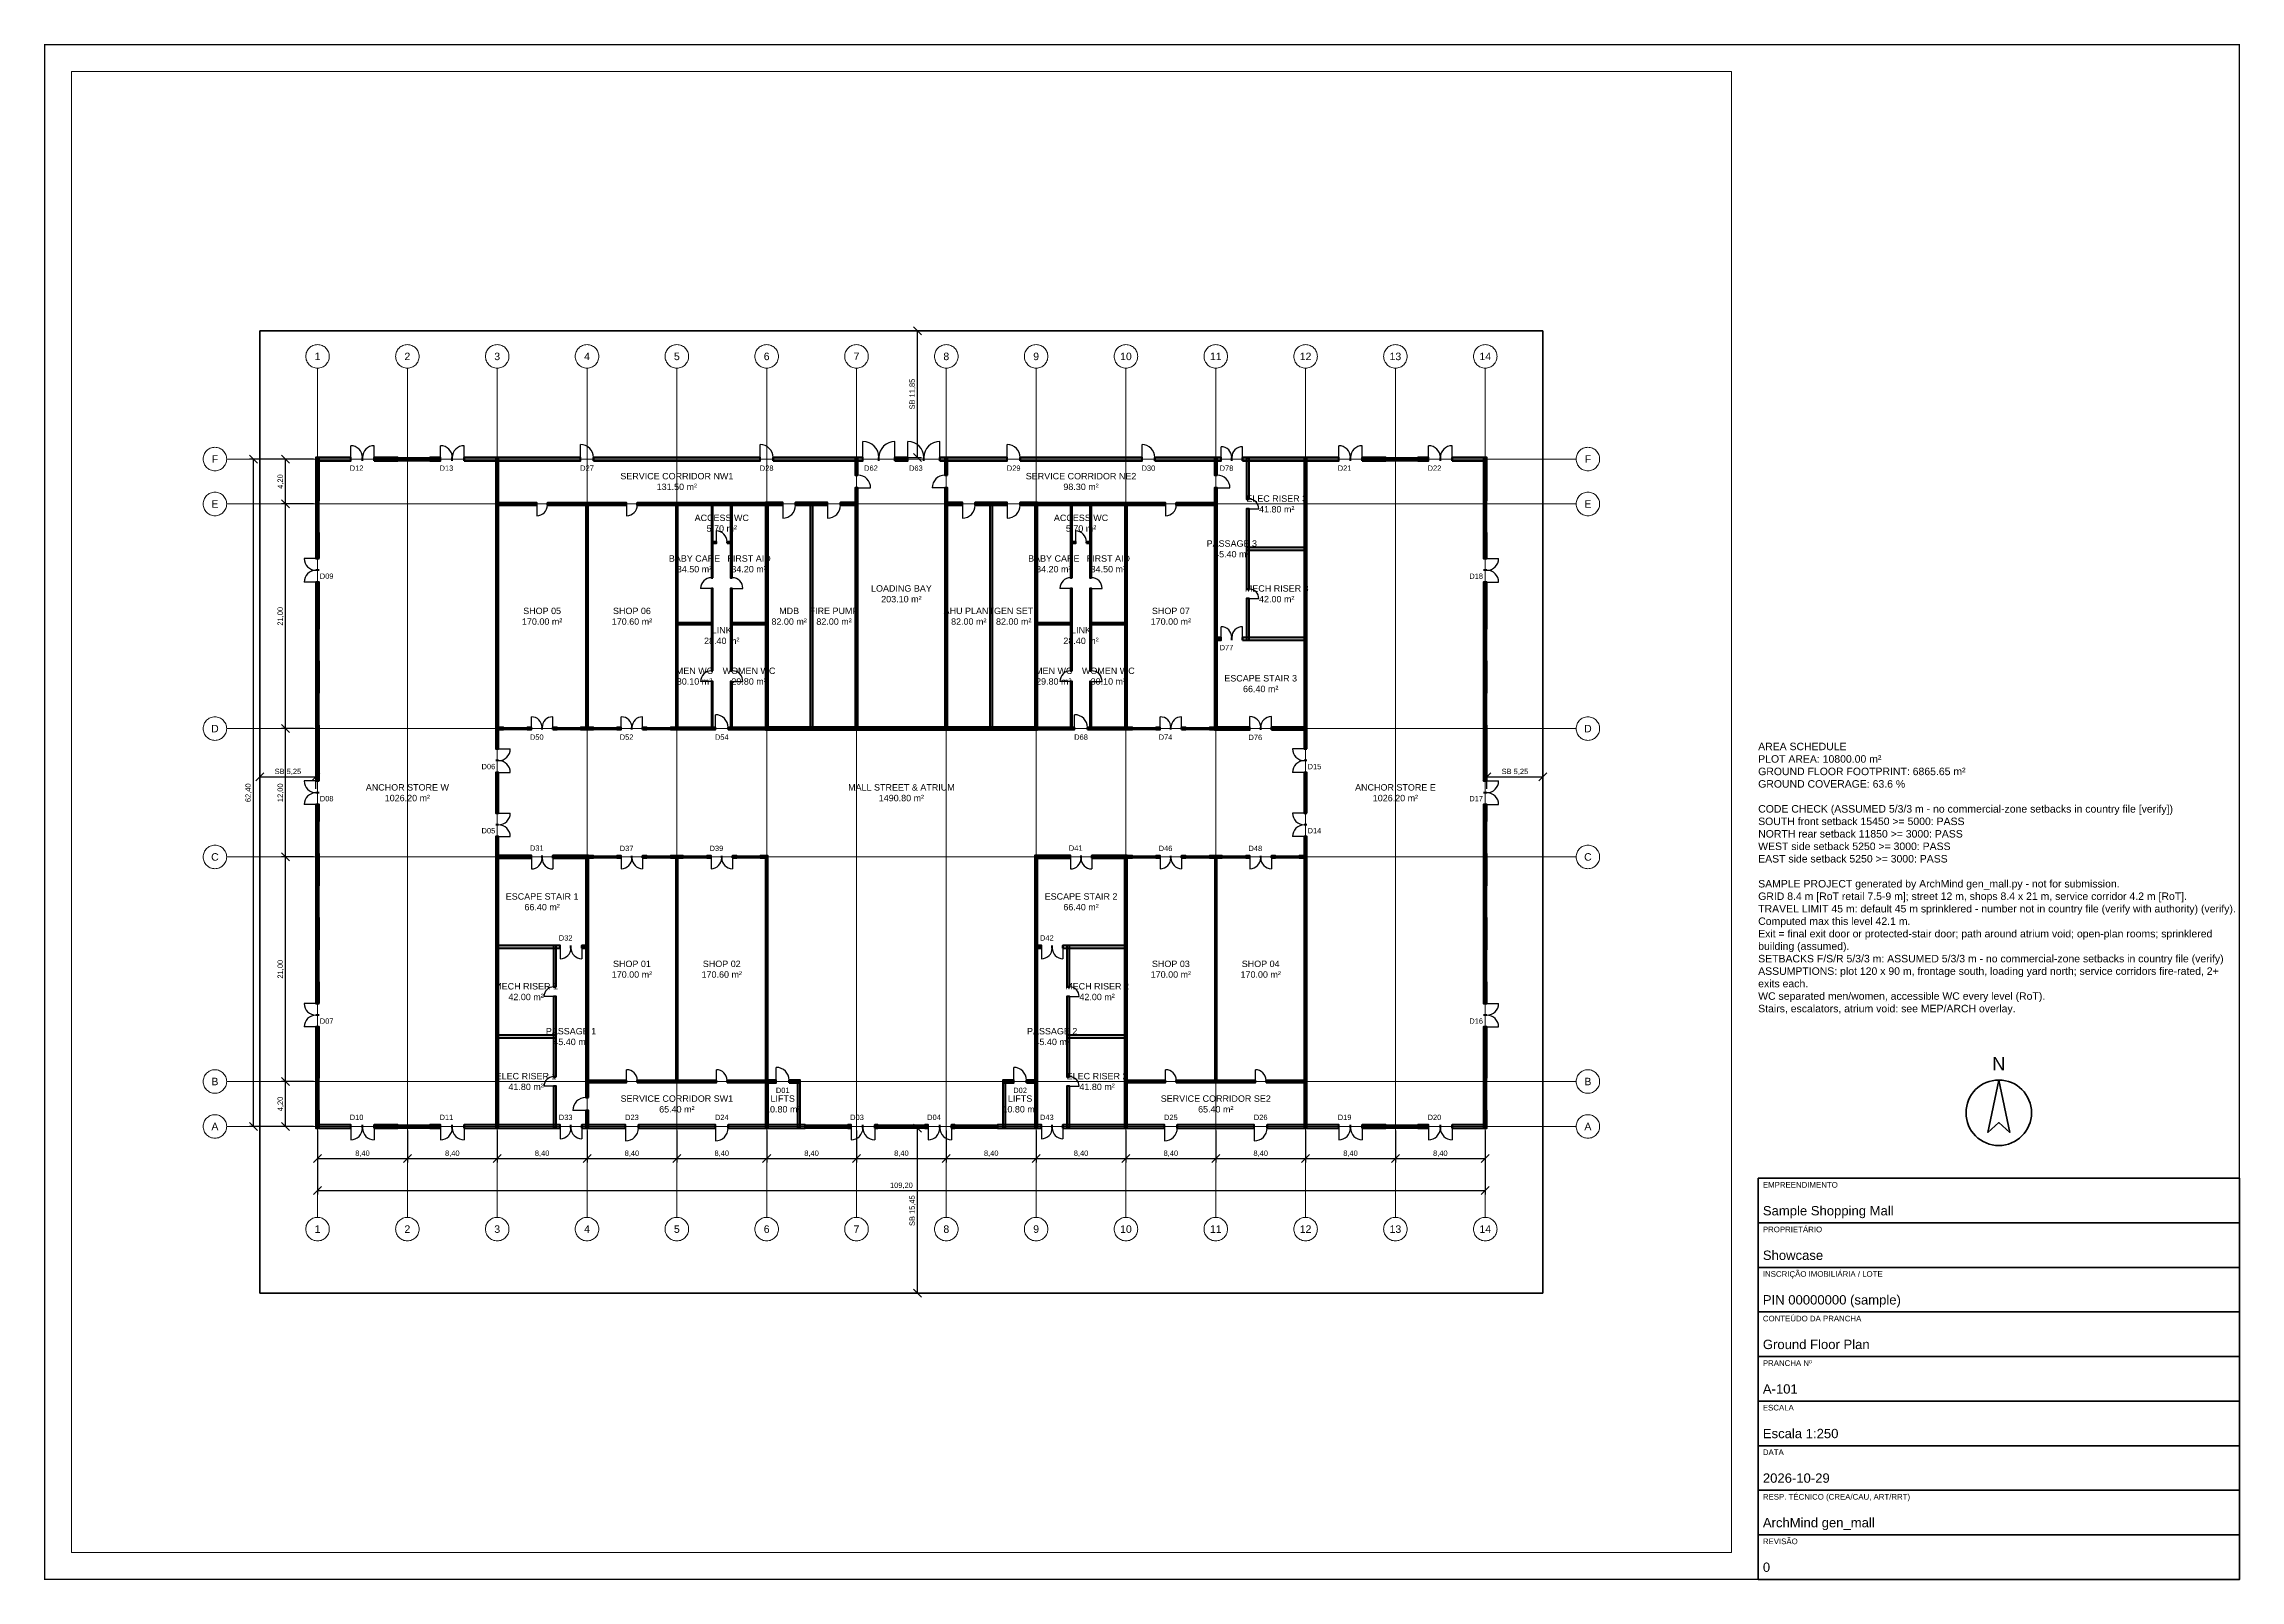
# Paper-space layout 'A1-GF' of a CAD drawing. Header units: millimetres. Extents: x 10 to 831, y 10 to 584.
# The model-space entities are those that its viewports show. They can reach past a viewport. Long polylines and large blocks are cut down to what shows.
import ezdxf
from ezdxf.enums import TextEntityAlignment as Align

# ---------------------------------------------------------------- set-up
doc = ezdxf.new("R2010")
doc.units = ezdxf.units.MM
doc.linetypes.add('CENTER', pattern=[5.08, 3.175, -0.635, 0.635, -0.635])
doc.linetypes.add('PHANTOM', pattern=[6.35, 3.175, -0.635, 0.635, -0.635, 0.635, -0.635])
for name, color, linetype, lineweight in [('AMBIENTE', 2, 'Continuous', 18), ('CARIMBO', 7, 'Continuous', 35), ('COTA', 1, 'Continuous', 18), ('EIXO', 1, 'CENTER', 13), ('ESQUADRIA-TAG', 2, 'Continuous', 18), ('HACHURA', 8, 'Continuous', 9), ('JANELA', 5, 'Continuous', 25), ('LIMITE-LOTE', 1, 'PHANTOM', 35), ('PAREDE', 7, 'Continuous', 50), ('PORTA', 3, 'Continuous', 25), ('TEXTO', 7, 'Continuous', 18), ('VIEWPORT', 6, 'Continuous', 9)]:
    doc.layers.add(name, color=color, linetype=linetype, lineweight=lineweight)
doc.styles.add('BR-ARIAL', font='arial.ttf')
doc.dimstyles.new('BR-100-M', dxfattribs={"dimscale": 250, "dimtxt": 2, "dimasz": 1.5, "dimexe": 1.5, "dimexo": 1.5, "dimgap": 0.8, "dimtad": 1, "dimlfac": 0.001, "dimzin": 0, "dimtxsty": 'BR-ARIAL', "dimtsz": 1.5, "dimcen": 2.5, "dimclrd": 256, "dimclre": 256, "dimclrt": 256, "dimazin": 3, "dimtfac": 1, "dimtmove": 0, "dimatfit": 3})

psp = doc.layouts.new('A1-GF')

# ---------------------------------------------------------------- texts
at = {"layer": 'CARIMBO', "style": 'BR-ARIAL'}
psp.add_text('N', height=4.9, dxfattribs=at).set_placement((741, 202.88), align=Align.MIDDLE_CENTER)
for s, p in [('EMPREENDIMENTO', (652.75, 158.6)), ('PROPRIETÁRIO', (652.75, 141.93)), ('INSCRIÇÃO IMOBILIÁRIA / LOTE', (652.75, 125.27)), ('CONTEÚDO DA PRANCHA', (652.75, 108.6)), ('PRANCHA Nº', (652.75, 91.93)), ('ESCALA', (652.75, 75.27)), ('DATA', (652.75, 58.6)), ('RESP. TÉCNICO (CREA/CAU, ART/RRT)', (652.75, 41.93)), ('REVISÃO', (652.75, 25.27))]:
    psp.add_text(s, height=2.1, dxfattribs=at).set_placement(p, align=Align.TOP_LEFT)
for s, p in [('Sample Shopping Mall', (652.75, 145.08)), ('Showcase', (652.75, 128.42)), ('PIN 00000000 (sample)', (652.75, 111.75)), ('Ground Floor Plan', (652.75, 95.08)), ('A-101', (652.75, 78.42)), ('Escala 1:250', (652.75, 61.75)), ('2026-10-29', (652.75, 45.08)), ('ArchMind gen_mall', (652.75, 28.42)), ('0', (652.75, 11.75))]:
    psp.add_text(s, height=3.5, dxfattribs=at).set_placement(p, align=Align.BOTTOM_LEFT)
at = {"layer": 'TEXTO', "insert": (651, 221.25), "char_height": 2.8, "width": 180, "attachment_point": 7, "style": 'BR-ARIAL'}
psp.add_mtext('AREA SCHEDULE\\PPLOT AREA: 10800.00 m²\\PGROUND FLOOR FOOTPRINT: 6865.65 m²\\PGROUND COVERAGE: 63.6 %\\P\\PCODE CHECK (ASSUMED 5/3/3 m - no commercial-zone setbacks in country file [verify])\\PSOUTH front setback 15450 >= 5000: PASS\\PNORTH rear setback 11850 >= 3000: PASS\\PWEST side setback 5250 >= 3000: PASS\\PEAST side setback 5250 >= 3000: PASS\\P\\PSAMPLE PROJECT generated by ArchMind gen_mall.py - not for submission.\\PGRID 8.4 m [RoT retail 7.5-9 m]; street 12 m, shops 8.4 x 21 m, service corridor 4.2 m [RoT].\\PTRAVEL LIMIT 45 m: default 45 m sprinklered - number not in country file (verify with authority) (verify). Computed max this level 42.1 m.\\PExit = final exit door or protected-stair door; path around atrium void; open-plan rooms; sprinklered building (assumed).\\PSETBACKS F/S/R 5/3/3 m: ASSUMED 5/3/3 m - no commercial-zone setbacks in country file (verify)\\PASSUMPTIONS: plot 120 x 90 m, frontage south, loading yard north; service corridors fire-rated, 2+ exits each.\\PWC separated men/women, accessible WC every level (RoT).\\PStairs, escalators, atrium void: see MEP/ARCH overlay.', dxfattribs=at)

msp = doc.modelspace()

# ---------------------------------------------------------------- texts
at = {"layer": 'AMBIENTE', "char_height": 600, "attachment_point": 5, "style": 'BR-ARIAL'}
for s, insert in [('SERVICE CORRIDOR NW1\\P131.50 m²', (39000, 75900)), ('SERVICE CORRIDOR NE2\\P98.30 m²', (76800, 75900)), ('ELEC RISER 3\\P41.80 m²', (95100, 73800)), ('ACCESS WC\\P5.70 m²', (43200, 72000)), ('ACCESS WC\\P5.70 m²', (76800, 72000)), ('PASSAGE 3\\P45.40 m²', (90900, 69600)), ('BABY CARE\\P34.50 m²', (40650, 68200)), ('FIRST AID\\P34.20 m²', (45750, 68200)), ('BABY CARE\\P34.20 m²', (74250, 68200)), ('FIRST AID\\P34.50 m²', (79350, 68200)), ('LOADING BAY\\P203.10 m²', (60000, 65400)), ('MECH RISER 3\\P42.00 m²', (95100, 65400)), ('SHOP 05\\P170.00 m²', (26400, 63300)), ('SHOP 06\\P170.60 m²', (34800, 63300)), ('MDB\\P82.00 m²', (49500, 63300)), ('FIRE PUMP\\P82.00 m²', (53700, 63300)), ('AHU PLANT\\P82.00 m²', (66300, 63300)), ('GEN SET\\P82.00 m²', (70500, 63300)), ('SHOP 07\\P170.00 m²', (85200, 63300)), ('LINK\\P28.40 m²', (43200, 61500)), ('LINK\\P28.40 m²', (76800, 61500)), ('MEN WC\\P30.10 m²', (40650, 57700)), ('WOMEN WC\\P29.80 m²', (45750, 57700)), ('MEN WC\\P29.80 m²', (74250, 57700)), ('WOMEN WC\\P30.10 m²', (79350, 57700)), ('ESCAPE STAIR 3\\P66.40 m²', (93600, 57000)), ('ANCHOR STORE W\\P1026.20 m²', (13800, 46800)), ('MALL STREET & ATRIUM\\P1490.80 m²', (60000, 46800)), ('ANCHOR STORE E\\P1026.20 m²', (106200, 46800)), ('ESCAPE STAIR 1\\P66.40 m²', (26400, 36600)), ('ESCAPE STAIR 2\\P66.40 m²', (76800, 36600)), ('SHOP 01\\P170.00 m²', (34800, 30300)), ('SHOP 02\\P170.60 m²', (43200, 30300)), ('SHOP 03\\P170.00 m²', (85200, 30300)), ('SHOP 04\\P170.00 m²', (93600, 30300)), ('MECH RISER 1\\P42.00 m²', (24900, 28200)), ('MECH RISER 2\\P42.00 m²', (78300, 28200)), ('PASSAGE 1\\P45.40 m²', (29100, 24000)), ('PASSAGE 2\\P45.40 m²', (74100, 24000)), ('ELEC RISER 1\\P41.80 m²', (24900, 19800)), ('ELEC RISER 2\\P41.80 m²', (78300, 19800)), ('SERVICE CORRIDOR SW1\\P65.40 m²', (39000, 17700)), ('LIFTS\\P10.80 m²', (48900, 17700)), ('LIFTS\\P10.80 m²', (71100, 17700)), ('SERVICE CORRIDOR SE2\\P65.40 m²', (89400, 17700))]:
    msp.add_mtext(s, dxfattribs=dict(at, insert=insert))
at = {"layer": 'EIXO', "style": 'BR-ARIAL'}
for s, p in [('1', (5400, 87600)), ('2', (13800, 87600)), ('3', (22200, 87600)), ('4', (30600, 87600)), ('5', (39000, 87600)), ('6', (47400, 87600)), ('7', (55800, 87600)), ('8', (64200, 87600)), ('9', (72600, 87600)), ('10', (81000, 87600)), ('11', (89400, 87600)), ('12', (97800, 87600)), ('13', (106200, 87600)), ('14', (114600, 87600)), ('F', (-4200, 78000)), ('F', (124200, 78000)), ('E', (-4200, 73800)), ('E', (124200, 73800)), ('D', (-4200, 52800)), ('D', (124200, 52800)), ('C', (-4200, 40800)), ('C', (124200, 40800)), ('B', (-4200, 19800)), ('B', (124200, 19800)), ('A', (-4200, 15600)), ('A', (124200, 15600)), ('1', (5400, 6000)), ('2', (13800, 6000)), ('3', (22200, 6000)), ('4', (30600, 6000)), ('5', (39000, 6000)), ('6', (47400, 6000)), ('7', (55800, 6000)), ('8', (64200, 6000)), ('9', (72600, 6000)), ('10', (81000, 6000)), ('11', (89400, 6000)), ('12', (97800, 6000)), ('13', (106200, 6000)), ('14', (114600, 6000))]:
    msp.add_text(s, height=700, dxfattribs=at).set_placement(p, align=Align.MIDDLE_CENTER)
at = {"layer": 'ESQUADRIA-TAG', "style": 'BR-ARIAL'}
for s, p in [('D12', (9050, 77150)), ('D13', (17450, 77150)), ('D27', (30600, 77150)), ('D28', (47400, 77150)), ('D62', (57150, 77150)), ('D63', (61350, 77150)), ('D29', (70500, 77150)), ('D30', (83100, 77150)), ('D78', (90400, 77150)), ('D21', (101450, 77150)), ('D22', (109850, 77150)), ('D09', (6250, 67050)), ('D18', (113750, 67050)), ('D77', (90400, 60375)), ('D50', (25900, 52000)), ('D52', (34300, 52000)), ('D54', (43200, 52000)), ('D68', (76800, 52000)), ('D74', (84700, 52000)), ('D76', (93100, 51975)), ('D06', (21375, 49250)), ('D15', (98625, 49250)), ('D08', (6250, 46250)), ('D17', (113750, 46250)), ('D05', (21375, 43250)), ('D14', (98625, 43250)), ('D31', (25900, 41625)), ('D37', (34300, 41600)), ('D39', (42700, 41600)), ('D41', (76300, 41625)), ('D46', (84700, 41600)), ('D48', (93100, 41600)), ('D32', (28600, 33225)), ('D42', (73600, 33225)), ('D07', (6250, 25450)), ('D16', (113750, 25450)), ('D01', (48900, 18975)), ('D02', (71100, 18975)), ('D10', (9050, 16450)), ('D11', (17450, 16450)), ('D33', (28600, 16450)), ('D23', (34800, 16450)), ('D24', (43200, 16450)), ('D03', (55850, 16450)), ('D04', (63050, 16450)), ('D43', (73600, 16450)), ('D25', (85200, 16450)), ('D26', (93600, 16450)), ('D19', (101450, 16450)), ('D20', (109850, 16450))]:
    msp.add_text(s, height=500, dxfattribs=at).set_placement(p, align=Align.MIDDLE_CENTER)

# ---------------------------------------------------------------- dimensions: what is measured, and where the dimension line sits
at = {"layer": 'COTA'}
for base, p1, p2 in [((61500, 78150), (60000, 78150), (60000, 90000)), ((61500, 0), (60000, 0), (60000, 15450))]:
    msp.add_linear_dim(base=base, p1=p1, p2=p2, angle=90, text='SB <>', dimstyle='BR-100-M', dxfattribs=at).render()
for base, p1, p2 in [((-600, 15600), (5400, 15600), (5400, 78000)), ((2400, 73800), (5400, 73800), (5400, 78000)), ((2400, 52800), (5400, 52800), (5400, 73800)), ((2400, 40800), (5400, 40800), (5400, 52800)), ((2400, 19800), (5400, 19800), (5400, 40800)), ((2400, 15600), (5400, 15600), (5400, 19800))]:
    msp.add_linear_dim(base=base, p1=p1, p2=p2, angle=90, dimstyle='BR-100-M', dxfattribs=at).render()
for base, p1, p2 in [((0, 48300), (0, 46800), (5250, 46800)), ((114750, 48300), (114750, 46800), (120000, 46800))]:
    msp.add_linear_dim(base=base, p1=p1, p2=p2, text='SB <>', dimstyle='BR-100-M', dxfattribs=at).render()
for base, p1, p2 in [((5400, 12600), (5400, 15600), (13800, 15600)), ((5400, 9600), (5400, 15600), (114600, 15600)), ((13800, 12600), (13800, 15600), (22200, 15600)), ((22200, 12600), (22200, 15600), (30600, 15600)), ((30600, 12600), (30600, 15600), (39000, 15600)), ((39000, 12600), (39000, 15600), (47400, 15600)), ((47400, 12600), (47400, 15600), (55800, 15600)), ((55800, 12600), (55800, 15600), (64200, 15600)), ((64200, 12600), (64200, 15600), (72600, 15600)), ((72600, 12600), (72600, 15600), (81000, 15600)), ((81000, 12600), (81000, 15600), (89400, 15600)), ((89400, 12600), (89400, 15600), (97800, 15600)), ((97800, 12600), (97800, 15600), (106200, 15600)), ((106200, 12600), (106200, 15600), (114600, 15600))]:
    msp.add_linear_dim(base=base, p1=p1, p2=p2, dimstyle='BR-100-M', dxfattribs=at).render()

# ---------------------------------------------------------------- hatches: boundary and pattern name
at = {"layer": 'HACHURA'}
for points in [[(5250, 77850), (8500, 77850), (8500, 78150), (5250, 78150)], [(5550, 74100), (5550, 78150), (5250, 78150), (5250, 74100)], [(10700, 77850), (12900, 77850), (12900, 78150), (10700, 78150)], [(15900, 77850), (16900, 77850), (16900, 78150), (15900, 78150)], [(19100, 77850), (30000, 77850), (30000, 78150), (19100, 78150)], [(22325, 50900), (22325, 78125), (22075, 78125), (22075, 50900)], [(31200, 77850), (46800, 77850), (46800, 78150), (31200, 78150)], [(48000, 77850), (56400, 77850), (56400, 78150), (48000, 78150)], [(55925, 76500), (55925, 78125), (55675, 78125), (55675, 76500)], [(59400, 77850), (60600, 77850), (60600, 78150), (59400, 78150)], [(63600, 77850), (69900, 77850), (69900, 78150), (63600, 78150)], [(64325, 76500), (64325, 78125), (64075, 78125), (64075, 76500)], [(71100, 77850), (82500, 77850), (82500, 78150), (71100, 78150)], [(83700, 77850), (89900, 77850), (89900, 78150), (83700, 78150)], [(89525, 76500), (89525, 78125), (89275, 78125), (89275, 76500)], [(91900, 77850), (100900, 77850), (100900, 78150), (91900, 78150)], [(92525, 74250), (92525, 78125), (92275, 78125), (92275, 74250)], [(97925, 50900), (97925, 78125), (97675, 78125), (97675, 50900)], [(103100, 77850), (105300, 77850), (105300, 78150), (103100, 78150)], [(108300, 77850), (109300, 77850), (109300, 78150), (108300, 78150)], [(111500, 77850), (114750, 77850), (114750, 78150), (111500, 78150)], [(114750, 74100), (114750, 78150), (114450, 78150), (114450, 74100)], [(55925, 52675), (55925, 75300), (55675, 75300), (55675, 52675)], [(64325, 52675), (64325, 75300), (64075, 75300), (64075, 52675)], [(89525, 52675), (89525, 75300), (89275, 75300), (89275, 52675)], [(22100, 73700), (25900, 73700), (25900, 73900), (22100, 73900)], [(26900, 73700), (34300, 73700), (34300, 73900), (26900, 73900)], [(30700, 52700), (30700, 73900), (30500, 73900), (30500, 52700)], [(35300, 73700), (47500, 73700), (47500, 73900), (35300, 73900)], [(39100, 52700), (39100, 73900), (38900, 73900), (38900, 52700)], [(42375, 66900), (42375, 73875), (42225, 73875), (42225, 66900)], [(44175, 66900), (44175, 73875), (44025, 73875), (44025, 66900)], [(47275, 73675), (48900, 73675), (48900, 73925), (47275, 73925)], [(47525, 52675), (47525, 73925), (47275, 73925), (47275, 52675)], [(50100, 73675), (53100, 73675), (53100, 73925), (50100, 73925)], [(51725, 52675), (51725, 73925), (51475, 73925), (51475, 52675)], [(54300, 73675), (55925, 73675), (55925, 73925), (54300, 73925)], [(64075, 73675), (65700, 73675), (65700, 73925), (64075, 73925)], [(66900, 73675), (69900, 73675), (69900, 73925), (66900, 73925)], [(68525, 52675), (68525, 73925), (68275, 73925), (68275, 52675)], [(71100, 73675), (72725, 73675), (72725, 73925), (71100, 73925)], [(72725, 52675), (72725, 73925), (72475, 73925), (72475, 52675)], [(72500, 73700), (84700, 73700), (84700, 73900), (72500, 73900)], [(75975, 66900), (75975, 73875), (75825, 73875), (75825, 66900)], [(77775, 66900), (77775, 73875), (77625, 73875), (77625, 66900)], [(81100, 52700), (81100, 73900), (80900, 73900), (80900, 52700)], [(85700, 73700), (89500, 73700), (89500, 73900), (85700, 73900)], [(92525, 65850), (92525, 73350), (92275, 73350), (92275, 65850)], [(5550, 68700), (5550, 71100), (5250, 71100), (5250, 68700)], [(42225, 70125), (42700, 70125), (42700, 70275), (42225, 70275)], [(43700, 70125), (44175, 70125), (44175, 70275), (43700, 70275)], [(75825, 70125), (76300, 70125), (76300, 70275), (75825, 70275)], [(77300, 70125), (77775, 70125), (77775, 70275), (77300, 70275)], [(114750, 68700), (114750, 71100), (114450, 71100), (114450, 68700)], [(92275, 69475), (97925, 69475), (97925, 69725), (92275, 69725)], [(5550, 62100), (5550, 66500), (5250, 66500), (5250, 62100)], [(42375, 58200), (42375, 65900), (42225, 65900), (42225, 58200)], [(44175, 58200), (44175, 65900), (44025, 65900), (44025, 58200)], [(75975, 58200), (75975, 65900), (75825, 65900), (75825, 58200)], [(77775, 58200), (77775, 65900), (77625, 65900), (77625, 58200)], [(114750, 62100), (114750, 66500), (114450, 66500), (114450, 62100)], [(92525, 61075), (92525, 64950), (92275, 64950), (92275, 61075)], [(38925, 62525), (42375, 62525), (42375, 62675), (38925, 62675)], [(44025, 62525), (47475, 62525), (47475, 62675), (44025, 62675)], [(72525, 62525), (75975, 62525), (75975, 62675), (72525, 62675)], [(77625, 62525), (81075, 62525), (81075, 62675), (77625, 62675)], [(89275, 61075), (89900, 61075), (89900, 61325), (89275, 61325)], [(91900, 61075), (97925, 61075), (97925, 61325), (91900, 61325)], [(5550, 56100), (5550, 59100), (5250, 59100), (5250, 56100)], [(114750, 56100), (114750, 59100), (114450, 59100), (114450, 56100)], [(42375, 52725), (42375, 57200), (42225, 57200), (42225, 52725)], [(44175, 52725), (44175, 57200), (44025, 57200), (44025, 52725)], [(75975, 52725), (75975, 57200), (75825, 57200), (75825, 52725)], [(77775, 52725), (77775, 57200), (77625, 57200), (77625, 52725)], [(5550, 47900), (5550, 53100), (5250, 53100), (5250, 47900)], [(22100, 52700), (22800, 52700), (22800, 52900), (22100, 52900)], [(25000, 52700), (25400, 52700), (25400, 52900), (25000, 52900)], [(27400, 52700), (27800, 52700), (27800, 52900), (27400, 52900)], [(30000, 52700), (31200, 52700), (31200, 52900), (30000, 52900)], [(33400, 52700), (33800, 52700), (33800, 52900), (33400, 52900)], [(35800, 52700), (36200, 52700), (36200, 52900), (35800, 52900)], [(38400, 52700), (42600, 52700), (42600, 52900), (38400, 52900)], [(43800, 52700), (47500, 52700), (47500, 52900), (43800, 52900)], [(47275, 52675), (72725, 52675), (72725, 52925), (47275, 52925)], [(72500, 52700), (76200, 52700), (76200, 52900), (72500, 52900)], [(77400, 52700), (81600, 52700), (81600, 52900), (77400, 52900)], [(83800, 52700), (84200, 52700), (84200, 52900), (83800, 52900)], [(86200, 52700), (86600, 52700), (86600, 52900), (86200, 52900)], [(88800, 52700), (89500, 52700), (89500, 52900), (88800, 52900)], [(89275, 52675), (92600, 52675), (92600, 52925), (89275, 52925)], [(94600, 52675), (97925, 52675), (97925, 52925), (94600, 52925)], [(114750, 47900), (114750, 53100), (114450, 53100), (114450, 47900)], [(22325, 44900), (22325, 48700), (22075, 48700), (22075, 44900)], [(97925, 44900), (97925, 48700), (97675, 48700), (97675, 44900)], [(5550, 44100), (5550, 45700), (5250, 45700), (5250, 44100)], [(114750, 44100), (114750, 45700), (114450, 45700), (114450, 44100)], [(5550, 38100), (5550, 41100), (5250, 41100), (5250, 38100)], [(22325, 15475), (22325, 42700), (22075, 42700), (22075, 15475)], [(97925, 15475), (97925, 42700), (97675, 42700), (97675, 15475)], [(114750, 38100), (114750, 41100), (114450, 41100), (114450, 38100)], [(22075, 40675), (25400, 40675), (25400, 40925), (22075, 40925)], [(27400, 40675), (30725, 40675), (30725, 40925), (27400, 40925)], [(30725, 18300), (30725, 40925), (30475, 40925), (30475, 18300)], [(30500, 40700), (31200, 40700), (31200, 40900), (30500, 40900)], [(33400, 40700), (33800, 40700), (33800, 40900), (33400, 40900)], [(35800, 40700), (36200, 40700), (36200, 40900), (35800, 40900)], [(38400, 40700), (39600, 40700), (39600, 40900), (38400, 40900)], [(39100, 19700), (39100, 40900), (38900, 40900), (38900, 19700)], [(41800, 40700), (42200, 40700), (42200, 40900), (41800, 40900)], [(44200, 40700), (44600, 40700), (44600, 40900), (44200, 40900)], [(46800, 40700), (47500, 40700), (47500, 40900), (46800, 40900)], [(47500, 19700), (47500, 40900), (47300, 40900), (47300, 19700)], [(72475, 40675), (75800, 40675), (75800, 40925), (72475, 40925)], [(72725, 15475), (72725, 40925), (72475, 40925), (72475, 15475)], [(77800, 40675), (81125, 40675), (81125, 40925), (77800, 40925)], [(81125, 15475), (81125, 40925), (80875, 40925), (80875, 15475)], [(80900, 40700), (81600, 40700), (81600, 40900), (80900, 40900)], [(83800, 40700), (84200, 40700), (84200, 40900), (83800, 40900)], [(86200, 40700), (86600, 40700), (86600, 40900), (86200, 40900)], [(88800, 40700), (90000, 40700), (90000, 40900), (88800, 40900)], [(89500, 19700), (89500, 40900), (89300, 40900), (89300, 19700)], [(92200, 40700), (92600, 40700), (92600, 40900), (92200, 40900)], [(94600, 40700), (95000, 40700), (95000, 40900), (94600, 40900)], [(97200, 40700), (97900, 40700), (97900, 40900), (97200, 40900)], [(5550, 32100), (5550, 35100), (5250, 35100), (5250, 32100)], [(114750, 32100), (114750, 35100), (114450, 35100), (114450, 32100)], [(22075, 32275), (28100, 32275), (28100, 32525), (22075, 32525)], [(27725, 28650), (27725, 32525), (27475, 32525), (27475, 28650)], [(30100, 32275), (30725, 32275), (30725, 32525), (30100, 32525)], [(72475, 32275), (73100, 32275), (73100, 32525), (72475, 32525)], [(75100, 32275), (81125, 32275), (81125, 32525), (75100, 32525)], [(75725, 28650), (75725, 32525), (75475, 32525), (75475, 28650)], [(5550, 27100), (5550, 29100), (5250, 29100), (5250, 27100)], [(114750, 27100), (114750, 29100), (114450, 29100), (114450, 27100)], [(27725, 20250), (27725, 27750), (27475, 27750), (27475, 20250)], [(75725, 20250), (75725, 27750), (75475, 27750), (75475, 20250)], [(5550, 20100), (5550, 24900), (5250, 24900), (5250, 20100)], [(114750, 20100), (114750, 24900), (114450, 24900), (114450, 20100)], [(22075, 23875), (27725, 23875), (27725, 24125), (22075, 24125)], [(75475, 23875), (81125, 23875), (81125, 24125), (75475, 24125)], [(27725, 15475), (27725, 19350), (27475, 19350), (27475, 15475)], [(30500, 19700), (34300, 19700), (34300, 19900), (30500, 19900)], [(35300, 19700), (42700, 19700), (42700, 19900), (35300, 19900)], [(43700, 19700), (47500, 19700), (47500, 19900), (43700, 19900)], [(47275, 19675), (48300, 19675), (48300, 19925), (47275, 19925)], [(47525, 15475), (47525, 19925), (47275, 19925), (47275, 15475)], [(49500, 19675), (50525, 19675), (50525, 19925), (49500, 19925)], [(50525, 15475), (50525, 19925), (50275, 19925), (50275, 15475)], [(69475, 19675), (70500, 19675), (70500, 19925), (69475, 19925)], [(69725, 15475), (69725, 19925), (69475, 19925), (69475, 15475)], [(71700, 19675), (72725, 19675), (72725, 19925), (71700, 19925)], [(75725, 15475), (75725, 19350), (75475, 19350), (75475, 15475)], [(80900, 19700), (84700, 19700), (84700, 19900), (80900, 19900)], [(85700, 19700), (93100, 19700), (93100, 19900), (85700, 19900)], [(94100, 19700), (97900, 19700), (97900, 19900), (94100, 19900)], [(5550, 15450), (5550, 17100), (5250, 17100), (5250, 15450)], [(30725, 15475), (30725, 17100), (30475, 17100), (30475, 15475)], [(114750, 15450), (114750, 17100), (114450, 17100), (114450, 15450)], [(5250, 15450), (8500, 15450), (8500, 15750), (5250, 15750)], [(10700, 15450), (12900, 15450), (12900, 15750), (10700, 15750)], [(15900, 15450), (16900, 15450), (16900, 15750), (15900, 15750)], [(19100, 15450), (28100, 15450), (28100, 15750), (19100, 15750)], [(30100, 15450), (34200, 15450), (34200, 15750), (30100, 15750)], [(35400, 15450), (42600, 15450), (42600, 15750), (35400, 15750)], [(43800, 15450), (51000, 15450), (51000, 15750), (43800, 15750)], [(55000, 15450), (55300, 15450), (55300, 15750), (55000, 15750)], [(57500, 15450), (57800, 15450), (57800, 15750), (57500, 15750)], [(62200, 15450), (62500, 15450), (62500, 15750), (62200, 15750)], [(64700, 15450), (65000, 15450), (65000, 15750), (64700, 15750)], [(69000, 15450), (73100, 15450), (73100, 15750), (69000, 15750)], [(75100, 15450), (84600, 15450), (84600, 15750), (75100, 15750)], [(85800, 15450), (93000, 15450), (93000, 15750), (85800, 15750)], [(94200, 15450), (100900, 15450), (100900, 15750), (94200, 15750)], [(103100, 15450), (105300, 15450), (105300, 15750), (103100, 15750)], [(108300, 15450), (109300, 15450), (109300, 15750), (108300, 15750)], [(111500, 15450), (114750, 15450), (114750, 15750), (111500, 15750)]]:
    msp.add_hatch(color=256, dxfattribs=at).paths.add_polyline_path(points)

# ---------------------------------------------------------------- linework, layer by layer
at = {"layer": 'EIXO'}
for p, q in [((5400, 7100), (5400, 86500)), ((13800, 7100), (13800, 86500)), ((22200, 7100), (22200, 86500)), ((30600, 7100), (30600, 86500)), ((39000, 7100), (39000, 86500)), ((47400, 7100), (47400, 86500)), ((55800, 7100), (55800, 86500)), ((64200, 7100), (64200, 86500)), ((72600, 7100), (72600, 86500)), ((81000, 7100), (81000, 86500)), ((89400, 7100), (89400, 86500)), ((97800, 7100), (97800, 86500)), ((106200, 7100), (106200, 86500)), ((114600, 7100), (114600, 86500)), ((-3100, 78000), (123100, 78000)), ((-3100, 73800), (123100, 73800)), ((-3100, 52800), (123100, 52800)), ((-3100, 40800), (123100, 40800)), ((-3100, 19800), (123100, 19800)), ((-3100, 15600), (123100, 15600))]:
    msp.add_line(p, q, dxfattribs=at)
for centre in [(5400, 87600), (13800, 87600), (22200, 87600), (30600, 87600), (39000, 87600), (47400, 87600), (55800, 87600), (64200, 87600), (72600, 87600), (81000, 87600), (89400, 87600), (97800, 87600), (106200, 87600), (114600, 87600), (-4200, 78000), (124200, 78000), (-4200, 73800), (124200, 73800), (-4200, 52800), (124200, 52800), (-4200, 40800), (124200, 40800), (-4200, 19800), (124200, 19800), (-4200, 15600), (124200, 15600), (5400, 6000), (13800, 6000), (22200, 6000), (30600, 6000), (39000, 6000), (47400, 6000), (55800, 6000), (64200, 6000), (72600, 6000), (81000, 6000), (89400, 6000), (97800, 6000), (106200, 6000), (114600, 6000)]:
    msp.add_circle(centre, 1100, dxfattribs=at)
at = {"layer": 'JANELA'}
for p, q in [((12900, 78150), (15900, 78150)), ((105300, 78150), (108300, 78150)), ((12900, 78037.5), (15900, 78037.5)), ((12900, 77962.5), (15900, 77962.5)), ((12900, 77850), (15900, 77850)), ((105300, 78037.5), (108300, 78037.5)), ((105300, 77962.5), (108300, 77962.5)), ((105300, 77850), (108300, 77850)), ((5250, 71100), (5250, 74100)), ((5362.5, 71100), (5362.5, 74100)), ((5437.5, 71100), (5437.5, 74100)), ((5550, 71100), (5550, 74100)), ((114450, 71100), (114450, 74100)), ((114562.5, 71100), (114562.5, 74100)), ((114637.5, 71100), (114637.5, 74100)), ((114750, 71100), (114750, 74100)), ((5250, 59100), (5250, 62100)), ((5362.5, 59100), (5362.5, 62100)), ((5437.5, 59100), (5437.5, 62100)), ((5550, 59100), (5550, 62100)), ((114450, 59100), (114450, 62100)), ((114562.5, 59100), (114562.5, 62100)), ((114637.5, 59100), (114637.5, 62100)), ((114750, 59100), (114750, 62100)), ((5250, 53100), (5250, 56100)), ((5362.5, 53100), (5362.5, 56100)), ((5437.5, 53100), (5437.5, 56100)), ((5550, 53100), (5550, 56100)), ((114450, 53100), (114450, 56100)), ((114562.5, 53100), (114562.5, 56100)), ((114637.5, 53100), (114637.5, 56100)), ((114750, 53100), (114750, 56100)), ((22800, 52900), (25000, 52900)), ((22800, 52825), (25000, 52825)), ((22800, 52775), (25000, 52775)), ((22800, 52700), (25000, 52700)), ((27800, 52900), (30000, 52900)), ((27800, 52825), (30000, 52825)), ((27800, 52775), (30000, 52775)), ((27800, 52700), (30000, 52700)), ((31200, 52900), (33400, 52900)), ((31200, 52825), (33400, 52825)), ((31200, 52775), (33400, 52775)), ((31200, 52700), (33400, 52700)), ((36200, 52900), (38400, 52900)), ((36200, 52825), (38400, 52825)), ((36200, 52775), (38400, 52775)), ((36200, 52700), (38400, 52700)), ((81600, 52900), (83800, 52900)), ((81600, 52825), (83800, 52825)), ((81600, 52775), (83800, 52775)), ((81600, 52700), (83800, 52700)), ((86600, 52900), (88800, 52900)), ((86600, 52825), (88800, 52825)), ((86600, 52775), (88800, 52775)), ((86600, 52700), (88800, 52700)), ((5250, 41100), (5250, 44100)), ((5362.5, 41100), (5362.5, 44100)), ((5437.5, 41100), (5437.5, 44100)), ((5550, 41100), (5550, 44100)), ((114450, 41100), (114450, 44100)), ((114562.5, 41100), (114562.5, 44100)), ((114637.5, 41100), (114637.5, 44100)), ((114750, 41100), (114750, 44100)), ((31200, 40900), (33400, 40900)), ((31200, 40825), (33400, 40825)), ((31200, 40775), (33400, 40775)), ((31200, 40700), (33400, 40700)), ((36200, 40900), (38400, 40900)), ((36200, 40825), (38400, 40825)), ((36200, 40775), (38400, 40775)), ((36200, 40700), (38400, 40700)), ((39600, 40900), (41800, 40900)), ((39600, 40825), (41800, 40825)), ((39600, 40775), (41800, 40775)), ((39600, 40700), (41800, 40700)), ((44600, 40900), (46800, 40900)), ((44600, 40825), (46800, 40825)), ((44600, 40775), (46800, 40775)), ((44600, 40700), (46800, 40700)), ((81600, 40900), (83800, 40900)), ((81600, 40825), (83800, 40825)), ((81600, 40775), (83800, 40775)), ((81600, 40700), (83800, 40700)), ((86600, 40900), (88800, 40900)), ((86600, 40825), (88800, 40825)), ((86600, 40775), (88800, 40775)), ((86600, 40700), (88800, 40700)), ((90000, 40900), (92200, 40900)), ((90000, 40825), (92200, 40825)), ((90000, 40775), (92200, 40775)), ((90000, 40700), (92200, 40700)), ((95000, 40900), (97200, 40900)), ((95000, 40825), (97200, 40825)), ((95000, 40775), (97200, 40775)), ((95000, 40700), (97200, 40700)), ((5250, 35100), (5250, 38100)), ((5362.5, 35100), (5362.5, 38100)), ((5437.5, 35100), (5437.5, 38100)), ((5550, 35100), (5550, 38100)), ((114450, 35100), (114450, 38100)), ((114562.5, 35100), (114562.5, 38100)), ((114637.5, 35100), (114637.5, 38100)), ((114750, 35100), (114750, 38100)), ((5250, 29100), (5250, 32100)), ((5362.5, 29100), (5362.5, 32100)), ((5437.5, 29100), (5437.5, 32100)), ((5550, 29100), (5550, 32100)), ((114450, 29100), (114450, 32100)), ((114562.5, 29100), (114562.5, 32100)), ((114637.5, 29100), (114637.5, 32100)), ((114750, 29100), (114750, 32100)), ((5250, 17100), (5250, 20100)), ((5362.5, 17100), (5362.5, 20100)), ((5437.5, 17100), (5437.5, 20100)), ((5550, 17100), (5550, 20100)), ((114450, 17100), (114450, 20100)), ((114562.5, 17100), (114562.5, 20100)), ((114637.5, 17100), (114637.5, 20100)), ((114750, 17100), (114750, 20100)), ((12900, 15750), (15900, 15750)), ((12900, 15637.5), (15900, 15637.5)), ((12900, 15562.5), (15900, 15562.5)), ((12900, 15450), (15900, 15450)), ((51000, 15750), (55000, 15750)), ((51000, 15637.5), (55000, 15637.5)), ((51000, 15562.5), (55000, 15562.5)), ((51000, 15450), (55000, 15450)), ((57800, 15750), (62200, 15750)), ((57800, 15637.5), (62200, 15637.5)), ((57800, 15562.5), (62200, 15562.5)), ((57800, 15450), (62200, 15450)), ((65000, 15750), (69000, 15750)), ((65000, 15637.5), (69000, 15637.5)), ((65000, 15562.5), (69000, 15562.5)), ((65000, 15450), (69000, 15450)), ((105300, 15750), (108300, 15750)), ((105300, 15637.5), (108300, 15637.5)), ((105300, 15562.5), (108300, 15562.5)), ((105300, 15450), (108300, 15450))]:
    msp.add_line(p, q, dxfattribs=at)
at = {"layer": 'LIMITE-LOTE'}
msp.add_lwpolyline([(0, 0), (120000, 0), (120000, 90000), (0, 90000)], close=True, dxfattribs=at)
at = {"layer": 'PAREDE'}
for p, q in [((8500, 77850), (8500, 78150)), ((9600, 77850), (9600, 78150)), ((9600, 77850), (9600, 78150)), ((10700, 77850), (10700, 78150)), ((12900, 77850), (12900, 78150)), ((15900, 77850), (15900, 78150)), ((16900, 77850), (16900, 78150)), ((18000, 77850), (18000, 78150)), ((18000, 77850), (18000, 78150)), ((19100, 77850), (19100, 78150)), ((30000, 77850), (30000, 78150)), ((31200, 77850), (31200, 78150)), ((46800, 77850), (46800, 78150)), ((48000, 77850), (48000, 78150)), ((56400, 77850), (56400, 78150)), ((57900, 77850), (57900, 78150)), ((57900, 77850), (57900, 78150)), ((59400, 77850), (59400, 78150)), ((60600, 77850), (60600, 78150)), ((62100, 77850), (62100, 78150)), ((62100, 77850), (62100, 78150)), ((63600, 77850), (63600, 78150)), ((69900, 77850), (69900, 78150)), ((71100, 77850), (71100, 78150)), ((82500, 77850), (82500, 78150)), ((83700, 77850), (83700, 78150)), ((89900, 77850), (89900, 78150)), ((90900, 77850), (90900, 78150)), ((90900, 77850), (90900, 78150)), ((91900, 77850), (91900, 78150)), ((100900, 77850), (100900, 78150)), ((102000, 77850), (102000, 78150)), ((102000, 77850), (102000, 78150)), ((103100, 77850), (103100, 78150)), ((105300, 77850), (105300, 78150)), ((108300, 77850), (108300, 78150)), ((109300, 77850), (109300, 78150)), ((110400, 77850), (110400, 78150)), ((110400, 77850), (110400, 78150)), ((111500, 77850), (111500, 78150)), ((55925, 76500), (55675, 76500)), ((64325, 76500), (64075, 76500)), ((89525, 76500), (89275, 76500)), ((5550, 74100), (5250, 74100)), ((55925, 75300), (55675, 75300)), ((64325, 75300), (64075, 75300)), ((89525, 75300), (89275, 75300)), ((92525, 74250), (92275, 74250)), ((114750, 74100), (114450, 74100)), ((25900, 73700), (25900, 73900)), ((26900, 73700), (26900, 73900)), ((34300, 73700), (34300, 73900)), ((35300, 73700), (35300, 73900)), ((48900, 73675), (48900, 73925)), ((50100, 73675), (50100, 73925)), ((53100, 73675), (53100, 73925)), ((54300, 73675), (54300, 73925)), ((65700, 73675), (65700, 73925)), ((66900, 73675), (66900, 73925)), ((69900, 73675), (69900, 73925)), ((71100, 73675), (71100, 73925)), ((84700, 73700), (84700, 73900)), ((85700, 73700), (85700, 73900)), ((92525, 73350), (92275, 73350)), ((5550, 71100), (5250, 71100)), ((42700, 70125), (42700, 70275)), ((43700, 70125), (43700, 70275)), ((76300, 70125), (76300, 70275)), ((77300, 70125), (77300, 70275)), ((114750, 71100), (114450, 71100)), ((5550, 68700), (5250, 68700)), ((114750, 68700), (114450, 68700)), ((5550, 67600), (5250, 67600)), ((5550, 67600), (5250, 67600)), ((5550, 66500), (5250, 66500)), ((42375, 66900), (42225, 66900)), ((42375, 65900), (42225, 65900)), ((44175, 66900), (44025, 66900)), ((44175, 65900), (44025, 65900)), ((75975, 66900), (75825, 66900)), ((75975, 65900), (75825, 65900)), ((77775, 66900), (77625, 66900)), ((77775, 65900), (77625, 65900)), ((92525, 65850), (92275, 65850)), ((114750, 67600), (114450, 67600)), ((114750, 67600), (114450, 67600)), ((114750, 66500), (114450, 66500)), ((92525, 64950), (92275, 64950)), ((5550, 62100), (5250, 62100)), ((114750, 62100), (114450, 62100)), ((89900, 61075), (89900, 61325)), ((90900, 61075), (90900, 61325)), ((90900, 61075), (90900, 61325)), ((91900, 61075), (91900, 61325)), ((5550, 59100), (5250, 59100)), ((42375, 58200), (42225, 58200)), ((44175, 58200), (44025, 58200)), ((75975, 58200), (75825, 58200)), ((77775, 58200), (77625, 58200)), ((114750, 59100), (114450, 59100)), ((5550, 56100), (5250, 56100)), ((42375, 57200), (42225, 57200)), ((44175, 57200), (44025, 57200)), ((75975, 57200), (75825, 57200)), ((77775, 57200), (77625, 57200)), ((114750, 56100), (114450, 56100)), ((5550, 53100), (5250, 53100)), ((22800, 52700), (22800, 52900)), ((25000, 52700), (25000, 52900)), ((25400, 52700), (25400, 52900)), ((26400, 52700), (26400, 52900)), ((26400, 52700), (26400, 52900)), ((27400, 52700), (27400, 52900)), ((27800, 52700), (27800, 52900)), ((30000, 52700), (30000, 52900)), ((31200, 52700), (31200, 52900)), ((33400, 52700), (33400, 52900)), ((33800, 52700), (33800, 52900)), ((34800, 52700), (34800, 52900)), ((34800, 52700), (34800, 52900)), ((35800, 52700), (35800, 52900)), ((36200, 52700), (36200, 52900)), ((38400, 52700), (38400, 52900)), ((42600, 52700), (42600, 52900)), ((43800, 52700), (43800, 52900)), ((76200, 52700), (76200, 52900)), ((77400, 52700), (77400, 52900)), ((81600, 52700), (81600, 52900)), ((83800, 52700), (83800, 52900)), ((84200, 52700), (84200, 52900)), ((85200, 52700), (85200, 52900)), ((85200, 52700), (85200, 52900)), ((86200, 52700), (86200, 52900)), ((86600, 52700), (86600, 52900)), ((88800, 52700), (88800, 52900)), ((92600, 52675), (92600, 52925)), ((93600, 52675), (93600, 52925)), ((93600, 52675), (93600, 52925)), ((94600, 52675), (94600, 52925)), ((114750, 53100), (114450, 53100)), ((22325, 50900), (22075, 50900)), ((22325, 49800), (22075, 49800)), ((22325, 49800), (22075, 49800)), ((97925, 50900), (97675, 50900)), ((97925, 49800), (97675, 49800)), ((97925, 49800), (97675, 49800)), ((5550, 47900), (5250, 47900)), ((22325, 48700), (22075, 48700)), ((97925, 48700), (97675, 48700)), ((114750, 47900), (114450, 47900)), ((5550, 46800), (5250, 46800)), ((5550, 46800), (5250, 46800)), ((5550, 45700), (5250, 45700)), ((114750, 46800), (114450, 46800)), ((114750, 46800), (114450, 46800)), ((114750, 45700), (114450, 45700)), ((5550, 44100), (5250, 44100)), ((22325, 44900), (22075, 44900)), ((22325, 43800), (22075, 43800)), ((22325, 43800), (22075, 43800)), ((97925, 44900), (97675, 44900)), ((97925, 43800), (97675, 43800)), ((97925, 43800), (97675, 43800)), ((114750, 44100), (114450, 44100)), ((5550, 41100), (5250, 41100)), ((22325, 42700), (22075, 42700)), ((97925, 42700), (97675, 42700)), ((114750, 41100), (114450, 41100)), ((25400, 40675), (25400, 40925)), ((26400, 40675), (26400, 40925)), ((26400, 40675), (26400, 40925)), ((27400, 40675), (27400, 40925)), ((31200, 40700), (31200, 40900)), ((33400, 40700), (33400, 40900)), ((33800, 40700), (33800, 40900)), ((34800, 40700), (34800, 40900)), ((34800, 40700), (34800, 40900)), ((35800, 40700), (35800, 40900)), ((36200, 40700), (36200, 40900)), ((38400, 40700), (38400, 40900)), ((39600, 40700), (39600, 40900)), ((41800, 40700), (41800, 40900)), ((42200, 40700), (42200, 40900)), ((43200, 40700), (43200, 40900)), ((43200, 40700), (43200, 40900)), ((44200, 40700), (44200, 40900)), ((44600, 40700), (44600, 40900)), ((46800, 40700), (46800, 40900)), ((75800, 40675), (75800, 40925)), ((76800, 40675), (76800, 40925)), ((76800, 40675), (76800, 40925)), ((77800, 40675), (77800, 40925)), ((81600, 40700), (81600, 40900)), ((83800, 40700), (83800, 40900)), ((84200, 40700), (84200, 40900)), ((85200, 40700), (85200, 40900)), ((85200, 40700), (85200, 40900)), ((86200, 40700), (86200, 40900)), ((86600, 40700), (86600, 40900)), ((88800, 40700), (88800, 40900)), ((90000, 40700), (90000, 40900)), ((92200, 40700), (92200, 40900)), ((92600, 40700), (92600, 40900)), ((93600, 40700), (93600, 40900)), ((93600, 40700), (93600, 40900)), ((94600, 40700), (94600, 40900)), ((95000, 40700), (95000, 40900)), ((97200, 40700), (97200, 40900)), ((5550, 38100), (5250, 38100)), ((114750, 38100), (114450, 38100)), ((5550, 35100), (5250, 35100)), ((114750, 35100), (114450, 35100)), ((5550, 32100), (5250, 32100)), ((28100, 32275), (28100, 32525)), ((29100, 32275), (29100, 32525)), ((29100, 32275), (29100, 32525)), ((30100, 32275), (30100, 32525)), ((73100, 32275), (73100, 32525)), ((74100, 32275), (74100, 32525)), ((74100, 32275), (74100, 32525)), ((75100, 32275), (75100, 32525)), ((114750, 32100), (114450, 32100)), ((5550, 29100), (5250, 29100)), ((114750, 29100), (114450, 29100)), ((5550, 27100), (5250, 27100)), ((27725, 28650), (27475, 28650)), ((27725, 27750), (27475, 27750)), ((75725, 28650), (75475, 28650)), ((75725, 27750), (75475, 27750)), ((114750, 27100), (114450, 27100)), ((5550, 26000), (5250, 26000)), ((5550, 26000), (5250, 26000)), ((5550, 24900), (5250, 24900)), ((114750, 26000), (114450, 26000)), ((114750, 26000), (114450, 26000)), ((114750, 24900), (114450, 24900)), ((5550, 20100), (5250, 20100)), ((27725, 20250), (27475, 20250)), ((27725, 19350), (27475, 19350)), ((34300, 19700), (34300, 19900)), ((35300, 19700), (35300, 19900)), ((42700, 19700), (42700, 19900)), ((43700, 19700), (43700, 19900)), ((48300, 19675), (48300, 19925)), ((49500, 19675), (49500, 19925)), ((70500, 19675), (70500, 19925)), ((71700, 19675), (71700, 19925)), ((75725, 20250), (75475, 20250)), ((75725, 19350), (75475, 19350)), ((84700, 19700), (84700, 19900)), ((85700, 19700), (85700, 19900)), ((93100, 19700), (93100, 19900)), ((94100, 19700), (94100, 19900)), ((114750, 20100), (114450, 20100)), ((5550, 17100), (5250, 17100)), ((30725, 18300), (30475, 18300)), ((30725, 17100), (30475, 17100)), ((114750, 17100), (114450, 17100)), ((8500, 15450), (8500, 15750)), ((9600, 15450), (9600, 15750)), ((9600, 15450), (9600, 15750)), ((10700, 15450), (10700, 15750)), ((12900, 15450), (12900, 15750)), ((15900, 15450), (15900, 15750)), ((16900, 15450), (16900, 15750)), ((18000, 15450), (18000, 15750)), ((18000, 15450), (18000, 15750)), ((19100, 15450), (19100, 15750)), ((28100, 15450), (28100, 15750)), ((29100, 15450), (29100, 15750)), ((29100, 15450), (29100, 15750)), ((30100, 15450), (30100, 15750)), ((34200, 15450), (34200, 15750)), ((35400, 15450), (35400, 15750)), ((42600, 15450), (42600, 15750)), ((43800, 15450), (43800, 15750)), ((51000, 15450), (51000, 15750)), ((55000, 15450), (55000, 15750)), ((55300, 15450), (55300, 15750)), ((56400, 15450), (56400, 15750)), ((56400, 15450), (56400, 15750)), ((57500, 15450), (57500, 15750)), ((57800, 15450), (57800, 15750)), ((62200, 15450), (62200, 15750)), ((62500, 15450), (62500, 15750)), ((63600, 15450), (63600, 15750)), ((63600, 15450), (63600, 15750)), ((64700, 15450), (64700, 15750)), ((65000, 15450), (65000, 15750)), ((69000, 15450), (69000, 15750)), ((73100, 15450), (73100, 15750)), ((74100, 15450), (74100, 15750)), ((74100, 15450), (74100, 15750)), ((75100, 15450), (75100, 15750)), ((84600, 15450), (84600, 15750)), ((85800, 15450), (85800, 15750)), ((93000, 15450), (93000, 15750)), ((94200, 15450), (94200, 15750)), ((100900, 15450), (100900, 15750)), ((102000, 15450), (102000, 15750)), ((102000, 15450), (102000, 15750)), ((103100, 15450), (103100, 15750)), ((105300, 15450), (105300, 15750)), ((108300, 15450), (108300, 15750)), ((109300, 15450), (109300, 15750)), ((110400, 15450), (110400, 15750)), ((110400, 15450), (110400, 15750)), ((111500, 15450), (111500, 15750))]:
    msp.add_line(p, q, dxfattribs=at)
for points in [[(5250, 77850), (8500, 77850), (8500, 78150), (5250, 78150)], [(5550, 74100), (5550, 78150), (5250, 78150), (5250, 74100)], [(10700, 77850), (12900, 77850), (12900, 78150), (10700, 78150)], [(15900, 77850), (16900, 77850), (16900, 78150), (15900, 78150)], [(19100, 77850), (30000, 77850), (30000, 78150), (19100, 78150)], [(22325, 50900), (22325, 78125), (22075, 78125), (22075, 50900)], [(31200, 77850), (46800, 77850), (46800, 78150), (31200, 78150)], [(48000, 77850), (56400, 77850), (56400, 78150), (48000, 78150)], [(55925, 76500), (55925, 78125), (55675, 78125), (55675, 76500)], [(59400, 77850), (60600, 77850), (60600, 78150), (59400, 78150)], [(63600, 77850), (69900, 77850), (69900, 78150), (63600, 78150)], [(64325, 76500), (64325, 78125), (64075, 78125), (64075, 76500)], [(71100, 77850), (82500, 77850), (82500, 78150), (71100, 78150)], [(83700, 77850), (89900, 77850), (89900, 78150), (83700, 78150)], [(89525, 76500), (89525, 78125), (89275, 78125), (89275, 76500)], [(91900, 77850), (100900, 77850), (100900, 78150), (91900, 78150)], [(92525, 74250), (92525, 78125), (92275, 78125), (92275, 74250)], [(97925, 50900), (97925, 78125), (97675, 78125), (97675, 50900)], [(103100, 77850), (105300, 77850), (105300, 78150), (103100, 78150)], [(108300, 77850), (109300, 77850), (109300, 78150), (108300, 78150)], [(111500, 77850), (114750, 77850), (114750, 78150), (111500, 78150)], [(114750, 74100), (114750, 78150), (114450, 78150), (114450, 74100)], [(55925, 52675), (55925, 75300), (55675, 75300), (55675, 52675)], [(64325, 52675), (64325, 75300), (64075, 75300), (64075, 52675)], [(89525, 52675), (89525, 75300), (89275, 75300), (89275, 52675)], [(22100, 73700), (25900, 73700), (25900, 73900), (22100, 73900)], [(26900, 73700), (34300, 73700), (34300, 73900), (26900, 73900)], [(30700, 52700), (30700, 73900), (30500, 73900), (30500, 52700)], [(35300, 73700), (47500, 73700), (47500, 73900), (35300, 73900)], [(39100, 52700), (39100, 73900), (38900, 73900), (38900, 52700)], [(42375, 66900), (42375, 73875), (42225, 73875), (42225, 66900)], [(44175, 66900), (44175, 73875), (44025, 73875), (44025, 66900)], [(47275, 73675), (48900, 73675), (48900, 73925), (47275, 73925)], [(47525, 52675), (47525, 73925), (47275, 73925), (47275, 52675)], [(50100, 73675), (53100, 73675), (53100, 73925), (50100, 73925)], [(51725, 52675), (51725, 73925), (51475, 73925), (51475, 52675)], [(54300, 73675), (55925, 73675), (55925, 73925), (54300, 73925)], [(64075, 73675), (65700, 73675), (65700, 73925), (64075, 73925)], [(66900, 73675), (69900, 73675), (69900, 73925), (66900, 73925)], [(68525, 52675), (68525, 73925), (68275, 73925), (68275, 52675)], [(71100, 73675), (72725, 73675), (72725, 73925), (71100, 73925)], [(72725, 52675), (72725, 73925), (72475, 73925), (72475, 52675)], [(72500, 73700), (84700, 73700), (84700, 73900), (72500, 73900)], [(75975, 66900), (75975, 73875), (75825, 73875), (75825, 66900)], [(77775, 66900), (77775, 73875), (77625, 73875), (77625, 66900)], [(81100, 52700), (81100, 73900), (80900, 73900), (80900, 52700)], [(85700, 73700), (89500, 73700), (89500, 73900), (85700, 73900)], [(92525, 65850), (92525, 73350), (92275, 73350), (92275, 65850)], [(5550, 68700), (5550, 71100), (5250, 71100), (5250, 68700)], [(42225, 70125), (42700, 70125), (42700, 70275), (42225, 70275)], [(43700, 70125), (44175, 70125), (44175, 70275), (43700, 70275)], [(75825, 70125), (76300, 70125), (76300, 70275), (75825, 70275)], [(77300, 70125), (77775, 70125), (77775, 70275), (77300, 70275)], [(114750, 68700), (114750, 71100), (114450, 71100), (114450, 68700)], [(92275, 69475), (97925, 69475), (97925, 69725), (92275, 69725)], [(5550, 62100), (5550, 66500), (5250, 66500), (5250, 62100)], [(42375, 58200), (42375, 65900), (42225, 65900), (42225, 58200)], [(44175, 58200), (44175, 65900), (44025, 65900), (44025, 58200)], [(75975, 58200), (75975, 65900), (75825, 65900), (75825, 58200)], [(77775, 58200), (77775, 65900), (77625, 65900), (77625, 58200)], [(114750, 62100), (114750, 66500), (114450, 66500), (114450, 62100)], [(92525, 61075), (92525, 64950), (92275, 64950), (92275, 61075)], [(38925, 62525), (42375, 62525), (42375, 62675), (38925, 62675)], [(44025, 62525), (47475, 62525), (47475, 62675), (44025, 62675)], [(72525, 62525), (75975, 62525), (75975, 62675), (72525, 62675)], [(77625, 62525), (81075, 62525), (81075, 62675), (77625, 62675)], [(89275, 61075), (89900, 61075), (89900, 61325), (89275, 61325)], [(91900, 61075), (97925, 61075), (97925, 61325), (91900, 61325)], [(5550, 56100), (5550, 59100), (5250, 59100), (5250, 56100)], [(114750, 56100), (114750, 59100), (114450, 59100), (114450, 56100)], [(42375, 52725), (42375, 57200), (42225, 57200), (42225, 52725)], [(44175, 52725), (44175, 57200), (44025, 57200), (44025, 52725)], [(75975, 52725), (75975, 57200), (75825, 57200), (75825, 52725)], [(77775, 52725), (77775, 57200), (77625, 57200), (77625, 52725)], [(5550, 47900), (5550, 53100), (5250, 53100), (5250, 47900)], [(22100, 52700), (22800, 52700), (22800, 52900), (22100, 52900)], [(25000, 52700), (25400, 52700), (25400, 52900), (25000, 52900)], [(27400, 52700), (27800, 52700), (27800, 52900), (27400, 52900)], [(30000, 52700), (31200, 52700), (31200, 52900), (30000, 52900)], [(33400, 52700), (33800, 52700), (33800, 52900), (33400, 52900)], [(35800, 52700), (36200, 52700), (36200, 52900), (35800, 52900)], [(38400, 52700), (42600, 52700), (42600, 52900), (38400, 52900)], [(43800, 52700), (47500, 52700), (47500, 52900), (43800, 52900)], [(47275, 52675), (72725, 52675), (72725, 52925), (47275, 52925)], [(72500, 52700), (76200, 52700), (76200, 52900), (72500, 52900)], [(77400, 52700), (81600, 52700), (81600, 52900), (77400, 52900)], [(83800, 52700), (84200, 52700), (84200, 52900), (83800, 52900)], [(86200, 52700), (86600, 52700), (86600, 52900), (86200, 52900)], [(88800, 52700), (89500, 52700), (89500, 52900), (88800, 52900)], [(89275, 52675), (92600, 52675), (92600, 52925), (89275, 52925)], [(94600, 52675), (97925, 52675), (97925, 52925), (94600, 52925)], [(114750, 47900), (114750, 53100), (114450, 53100), (114450, 47900)], [(22325, 44900), (22325, 48700), (22075, 48700), (22075, 44900)], [(97925, 44900), (97925, 48700), (97675, 48700), (97675, 44900)], [(5550, 44100), (5550, 45700), (5250, 45700), (5250, 44100)], [(114750, 44100), (114750, 45700), (114450, 45700), (114450, 44100)], [(5550, 38100), (5550, 41100), (5250, 41100), (5250, 38100)], [(22325, 15475), (22325, 42700), (22075, 42700), (22075, 15475)], [(97925, 15475), (97925, 42700), (97675, 42700), (97675, 15475)], [(114750, 38100), (114750, 41100), (114450, 41100), (114450, 38100)], [(22075, 40675), (25400, 40675), (25400, 40925), (22075, 40925)], [(27400, 40675), (30725, 40675), (30725, 40925), (27400, 40925)], [(30725, 18300), (30725, 40925), (30475, 40925), (30475, 18300)], [(30500, 40700), (31200, 40700), (31200, 40900), (30500, 40900)], [(33400, 40700), (33800, 40700), (33800, 40900), (33400, 40900)], [(35800, 40700), (36200, 40700), (36200, 40900), (35800, 40900)], [(38400, 40700), (39600, 40700), (39600, 40900), (38400, 40900)], [(39100, 19700), (39100, 40900), (38900, 40900), (38900, 19700)], [(41800, 40700), (42200, 40700), (42200, 40900), (41800, 40900)], [(44200, 40700), (44600, 40700), (44600, 40900), (44200, 40900)], [(46800, 40700), (47500, 40700), (47500, 40900), (46800, 40900)], [(47500, 19700), (47500, 40900), (47300, 40900), (47300, 19700)], [(72475, 40675), (75800, 40675), (75800, 40925), (72475, 40925)], [(72725, 15475), (72725, 40925), (72475, 40925), (72475, 15475)], [(77800, 40675), (81125, 40675), (81125, 40925), (77800, 40925)], [(81125, 15475), (81125, 40925), (80875, 40925), (80875, 15475)], [(80900, 40700), (81600, 40700), (81600, 40900), (80900, 40900)], [(83800, 40700), (84200, 40700), (84200, 40900), (83800, 40900)], [(86200, 40700), (86600, 40700), (86600, 40900), (86200, 40900)], [(88800, 40700), (90000, 40700), (90000, 40900), (88800, 40900)], [(89500, 19700), (89500, 40900), (89300, 40900), (89300, 19700)], [(92200, 40700), (92600, 40700), (92600, 40900), (92200, 40900)], [(94600, 40700), (95000, 40700), (95000, 40900), (94600, 40900)], [(97200, 40700), (97900, 40700), (97900, 40900), (97200, 40900)], [(5550, 32100), (5550, 35100), (5250, 35100), (5250, 32100)], [(114750, 32100), (114750, 35100), (114450, 35100), (114450, 32100)], [(22075, 32275), (28100, 32275), (28100, 32525), (22075, 32525)], [(27725, 28650), (27725, 32525), (27475, 32525), (27475, 28650)], [(30100, 32275), (30725, 32275), (30725, 32525), (30100, 32525)], [(72475, 32275), (73100, 32275), (73100, 32525), (72475, 32525)], [(75100, 32275), (81125, 32275), (81125, 32525), (75100, 32525)], [(75725, 28650), (75725, 32525), (75475, 32525), (75475, 28650)], [(5550, 27100), (5550, 29100), (5250, 29100), (5250, 27100)], [(114750, 27100), (114750, 29100), (114450, 29100), (114450, 27100)], [(27725, 20250), (27725, 27750), (27475, 27750), (27475, 20250)], [(75725, 20250), (75725, 27750), (75475, 27750), (75475, 20250)], [(5550, 20100), (5550, 24900), (5250, 24900), (5250, 20100)], [(114750, 20100), (114750, 24900), (114450, 24900), (114450, 20100)], [(22075, 23875), (27725, 23875), (27725, 24125), (22075, 24125)], [(75475, 23875), (81125, 23875), (81125, 24125), (75475, 24125)], [(27725, 15475), (27725, 19350), (27475, 19350), (27475, 15475)], [(30500, 19700), (34300, 19700), (34300, 19900), (30500, 19900)], [(35300, 19700), (42700, 19700), (42700, 19900), (35300, 19900)], [(43700, 19700), (47500, 19700), (47500, 19900), (43700, 19900)], [(47275, 19675), (48300, 19675), (48300, 19925), (47275, 19925)], [(47525, 15475), (47525, 19925), (47275, 19925), (47275, 15475)], [(49500, 19675), (50525, 19675), (50525, 19925), (49500, 19925)], [(50525, 15475), (50525, 19925), (50275, 19925), (50275, 15475)], [(69475, 19675), (70500, 19675), (70500, 19925), (69475, 19925)], [(69725, 15475), (69725, 19925), (69475, 19925), (69475, 15475)], [(71700, 19675), (72725, 19675), (72725, 19925), (71700, 19925)], [(75725, 15475), (75725, 19350), (75475, 19350), (75475, 15475)], [(80900, 19700), (84700, 19700), (84700, 19900), (80900, 19900)], [(85700, 19700), (93100, 19700), (93100, 19900), (85700, 19900)], [(94100, 19700), (97900, 19700), (97900, 19900), (94100, 19900)], [(5550, 15450), (5550, 17100), (5250, 17100), (5250, 15450)], [(30725, 15475), (30725, 17100), (30475, 17100), (30475, 15475)], [(114750, 15450), (114750, 17100), (114450, 17100), (114450, 15450)], [(5250, 15450), (8500, 15450), (8500, 15750), (5250, 15750)], [(10700, 15450), (12900, 15450), (12900, 15750), (10700, 15750)], [(15900, 15450), (16900, 15450), (16900, 15750), (15900, 15750)], [(19100, 15450), (28100, 15450), (28100, 15750), (19100, 15750)], [(30100, 15450), (34200, 15450), (34200, 15750), (30100, 15750)], [(35400, 15450), (42600, 15450), (42600, 15750), (35400, 15750)], [(43800, 15450), (51000, 15450), (51000, 15750), (43800, 15750)], [(55000, 15450), (55300, 15450), (55300, 15750), (55000, 15750)], [(57500, 15450), (57800, 15450), (57800, 15750), (57500, 15750)], [(62200, 15450), (62500, 15450), (62500, 15750), (62200, 15750)], [(64700, 15450), (65000, 15450), (65000, 15750), (64700, 15750)], [(69000, 15450), (73100, 15450), (73100, 15750), (69000, 15750)], [(75100, 15450), (84600, 15450), (84600, 15750), (75100, 15750)], [(85800, 15450), (93000, 15450), (93000, 15750), (85800, 15750)], [(94200, 15450), (100900, 15450), (100900, 15750), (94200, 15750)], [(103100, 15450), (105300, 15450), (105300, 15750), (103100, 15750)], [(108300, 15450), (109300, 15450), (109300, 15750), (108300, 15750)], [(111500, 15450), (114750, 15450), (114750, 15750), (111500, 15750)]]:
    msp.add_lwpolyline(points, close=True, dxfattribs=at)
at = {"layer": 'PORTA'}
for p, q in [((8500, 78150), (8500, 79250)), ((10700, 78150), (10700, 79250)), ((16900, 78150), (16900, 79250)), ((19100, 78150), (19100, 79250)), ((30000, 78150), (30000, 79350)), ((46800, 78150), (46800, 79350)), ((56400, 78150), (56400, 79650)), ((59400, 78150), (59400, 79650)), ((60600, 78150), (60600, 79650)), ((63600, 78150), (63600, 79650)), ((69900, 78150), (69900, 79350)), ((82500, 78150), (82500, 79350)), ((89900, 78150), (89900, 79150)), ((91900, 78150), (91900, 79150)), ((100900, 78150), (100900, 79250)), ((103100, 78150), (103100, 79250)), ((109300, 78150), (109300, 79250)), ((111500, 78150), (111500, 79250)), ((55925, 75300), (57125, 75300)), ((64075, 75300), (62875, 75300)), ((89525, 75300), (90725, 75300)), ((25900, 73700), (25900, 72700)), ((34300, 73700), (34300, 72700)), ((48900, 73675), (48900, 72475)), ((53100, 73675), (53100, 72475)), ((65700, 73675), (65700, 72475)), ((69900, 73675), (69900, 72475)), ((84700, 73700), (84700, 72700)), ((92525, 73350), (93425, 73350)), ((42700, 70275), (42700, 71275)), ((76300, 70275), (76300, 71275)), ((5250, 68700), (4150, 68700)), ((114750, 68700), (115850, 68700)), ((5250, 66500), (4150, 66500)), ((42225, 65900), (41225, 65900)), ((44175, 65900), (45175, 65900)), ((75825, 65900), (74825, 65900)), ((77775, 65900), (78775, 65900)), ((114750, 66500), (115850, 66500)), ((92525, 64950), (93425, 64950)), ((89900, 61325), (89900, 62325)), ((91900, 61325), (91900, 62325)), ((42225, 57200), (41225, 57200)), ((44175, 57200), (45175, 57200)), ((75825, 57200), (74825, 57200)), ((77775, 57200), (78775, 57200)), ((25400, 52900), (25400, 53900)), ((27400, 52900), (27400, 53900)), ((33800, 52900), (33800, 53900)), ((35800, 52900), (35800, 53900)), ((42600, 52900), (42600, 54100)), ((76200, 52900), (76200, 54100)), ((84200, 52900), (84200, 53900)), ((86200, 52900), (86200, 53900)), ((92600, 52925), (92600, 53925)), ((94600, 52925), (94600, 53925)), ((22325, 50900), (23425, 50900)), ((97675, 50900), (96575, 50900)), ((5250, 47900), (4150, 47900)), ((22325, 48700), (23425, 48700)), ((97675, 48700), (96575, 48700)), ((114750, 47900), (115850, 47900)), ((5250, 45700), (4150, 45700)), ((114750, 45700), (115850, 45700)), ((22325, 44900), (23425, 44900)), ((97675, 44900), (96575, 44900)), ((22325, 42700), (23425, 42700)), ((97675, 42700), (96575, 42700)), ((25400, 40675), (25400, 39675)), ((27400, 40675), (27400, 39675)), ((33800, 40700), (33800, 39700)), ((35800, 40700), (35800, 39700)), ((42200, 40700), (42200, 39700)), ((44200, 40700), (44200, 39700)), ((75800, 40675), (75800, 39675)), ((77800, 40675), (77800, 39675)), ((84200, 40700), (84200, 39700)), ((86200, 40700), (86200, 39700)), ((92600, 40700), (92600, 39700)), ((94600, 40700), (94600, 39700)), ((28100, 32275), (28100, 31275)), ((30100, 32275), (30100, 31275)), ((73100, 32275), (73100, 31275)), ((75100, 32275), (75100, 31275)), ((5250, 27100), (4150, 27100)), ((27475, 27750), (26575, 27750)), ((75725, 27750), (76625, 27750)), ((114750, 27100), (115850, 27100)), ((5250, 24900), (4150, 24900)), ((114750, 24900), (115850, 24900)), ((34300, 19900), (34300, 20900)), ((42700, 19900), (42700, 20900)), ((48300, 19925), (48300, 21125)), ((70500, 19925), (70500, 21125)), ((84700, 19900), (84700, 20900)), ((93100, 19900), (93100, 20900)), ((27475, 19350), (26575, 19350)), ((75725, 19350), (76625, 19350)), ((30475, 17100), (29275, 17100)), ((8500, 15450), (8500, 14350)), ((10700, 15450), (10700, 14350)), ((16900, 15450), (16900, 14350)), ((19100, 15450), (19100, 14350)), ((28100, 15450), (28100, 14450)), ((30100, 15450), (30100, 14450)), ((34200, 15450), (34200, 14250)), ((42600, 15450), (42600, 14250)), ((55300, 15450), (55300, 14350)), ((57500, 15450), (57500, 14350)), ((62500, 15450), (62500, 14350)), ((64700, 15450), (64700, 14350)), ((73100, 15450), (73100, 14450)), ((75100, 15450), (75100, 14450)), ((84600, 15450), (84600, 14250)), ((93000, 15450), (93000, 14250)), ((100900, 15450), (100900, 14350)), ((103100, 15450), (103100, 14350)), ((109300, 15450), (109300, 14350)), ((111500, 15450), (111500, 14350))]:
    msp.add_line(p, q, dxfattribs=at)
for centre, radius, start, end in [((8500, 78150), 1100, 0, 90), ((10700, 78150), 1100, 90, 180), ((16900, 78150), 1100, 0, 90), ((19100, 78150), 1100, 90, 180), ((30000, 78150), 1200, 0, 90), ((46800, 78150), 1200, 0, 90), ((56400, 78150), 1500, 0, 90), ((59400, 78150), 1500, 90, 180), ((60600, 78150), 1500, 0, 90), ((63600, 78150), 1500, 90, 180), ((69900, 78150), 1200, 0, 90), ((82500, 78150), 1200, 0, 90), ((89900, 78150), 1000, 0, 90), ((91900, 78150), 1000, 90, 180), ((100900, 78150), 1100, 0, 90), ((103100, 78150), 1100, 90, 180), ((109300, 78150), 1100, 0, 90), ((111500, 78150), 1100, 90, 180), ((55925, 75300), 1200, 0, 90), ((64075, 75300), 1200, 90, 180), ((89525, 75300), 1200, 0, 90), ((92525, 73350), 900, 0, 90), ((25900, 73700), 1000, -90, 0), ((34300, 73700), 1000, -90, 0), ((48900, 73675), 1200, -90, 0), ((53100, 73675), 1200, -90, 0), ((65700, 73675), 1200, -90, 0), ((69900, 73675), 1200, -90, 0), ((84700, 73700), 1000, -90, 0), ((42700, 70275), 1000, 0, 90), ((76300, 70275), 1000, 0, 90), ((5250, 68700), 1100, 180, -90), ((114750, 68700), 1100, -90, 0), ((5250, 66500), 1100, 90, 180), ((42225, 65900), 1000, 90, 180), ((44175, 65900), 1000, 0, 90), ((75825, 65900), 1000, 90, 180), ((77775, 65900), 1000, 0, 90), ((92525, 64950), 900, 0, 90), ((114750, 66500), 1100, 0, 90), ((89900, 61325), 1000, 0, 90), ((91900, 61325), 1000, 90, 180), ((42225, 57200), 1000, 90, 180), ((44175, 57200), 1000, 0, 90), ((75825, 57200), 1000, 90, 180), ((77775, 57200), 1000, 0, 90), ((25400, 52900), 1000, 0, 90), ((27400, 52900), 1000, 90, 180), ((33800, 52900), 1000, 0, 90), ((35800, 52900), 1000, 90, 180), ((42600, 52900), 1200, 0, 90), ((76200, 52900), 1200, 0, 90), ((84200, 52900), 1000, 0, 90), ((86200, 52900), 1000, 90, 180), ((92600, 52925), 1000, 0, 90), ((94600, 52925), 1000, 90, 180), ((22325, 50900), 1100, -90, 0), ((22325, 48700), 1100, 0, 90), ((97675, 50900), 1100, 180, -90), ((97675, 48700), 1100, 90, 180), ((5250, 47900), 1100, 180, -90), ((114750, 47900), 1100, -90, 0), ((5250, 45700), 1100, 90, 180), ((114750, 45700), 1100, 0, 90), ((22325, 44900), 1100, -90, 0), ((22325, 42700), 1100, 0, 90), ((97675, 44900), 1100, 180, -90), ((97675, 42700), 1100, 90, 180), ((25400, 40675), 1000, -90, 0), ((27400, 40675), 1000, 180, -90), ((33800, 40700), 1000, -90, 0), ((35800, 40700), 1000, 180, -90), ((42200, 40700), 1000, -90, 0), ((44200, 40700), 1000, 180, -90), ((75800, 40675), 1000, -90, 0), ((77800, 40675), 1000, 180, -90), ((84200, 40700), 1000, -90, 0), ((86200, 40700), 1000, 180, -90), ((92600, 40700), 1000, -90, 0), ((94600, 40700), 1000, 180, -90), ((28100, 32275), 1000, -90, 0), ((30100, 32275), 1000, 180, -90), ((73100, 32275), 1000, -90, 0), ((75100, 32275), 1000, 180, -90), ((5250, 27100), 1100, 180, -90), ((27475, 27750), 900, 90, 180), ((75725, 27750), 900, 0, 90), ((114750, 27100), 1100, -90, 0), ((5250, 24900), 1100, 90, 180), ((114750, 24900), 1100, 0, 90), ((34300, 19900), 1000, 0, 90), ((42700, 19900), 1000, 0, 90), ((48300, 19925), 1200, 0, 90), ((70500, 19925), 1200, 0, 90), ((84700, 19900), 1000, 0, 90), ((93100, 19900), 1000, 0, 90), ((27475, 19350), 900, 90, 180), ((75725, 19350), 900, 0, 90), ((30475, 17100), 1200, 90, 180), ((8500, 15450), 1100, -90, 0), ((10700, 15450), 1100, 180, -90), ((16900, 15450), 1100, -90, 0), ((19100, 15450), 1100, 180, -90), ((28100, 15450), 1000, -90, 0), ((30100, 15450), 1000, 180, -90), ((34200, 15450), 1200, -90, 0), ((42600, 15450), 1200, -90, 0), ((55300, 15450), 1100, -90, 0), ((57500, 15450), 1100, 180, -90), ((62500, 15450), 1100, -90, 0), ((64700, 15450), 1100, 180, -90), ((73100, 15450), 1000, -90, 0), ((75100, 15450), 1000, 180, -90), ((84600, 15450), 1200, -90, 0), ((93000, 15450), 1200, -90, 0), ((100900, 15450), 1100, -90, 0), ((103100, 15450), 1100, 180, -90), ((109300, 15450), 1100, -90, 0), ((111500, 15450), 1100, 180, -90)]:
    msp.add_arc(centre, radius, start, end, dxfattribs=at)

msp.set_redraw_order([(e.dxf.handle, doc.entitydb.next_handle()) for e in msp.query("TEXT MTEXT ATTDEF DIMENSION ARC_DIMENSION")])  # texts and dimensions are drawn at this point

# ---------------------------------------------------------------- linework, layer by layer
at = {"layer": 'CARIMBO'}
for p, q in [((651, 143.33), (831, 143.33)), ((651, 126.67), (831, 126.67)), ((651, 110), (831, 110)), ((651, 93.33), (831, 93.33)), ((651, 76.67), (831, 76.67)), ((651, 60), (831, 60)), ((651, 43.33), (831, 43.33)), ((651, 26.67), (831, 26.67))]:
    psp.add_line(p, q, dxfattribs=at)
at = {"layer": 'CARIMBO', "const_width": 0.525}
psp.add_lwpolyline([(10, 10), (831, 10), (831, 584), (10, 584)], close=True, dxfattribs=at)
at = {"layer": 'CARIMBO'}
for points in [[(741, 196.75), (736.92, 177.15), (741, 180.82), (745.08, 177.15)], [(651, 10), (831, 10), (831, 160), (651, 160)]]:
    psp.add_lwpolyline(points, close=True, dxfattribs=at)
psp.add_circle((741, 184.5), 12.25, dxfattribs=at)

psp.set_redraw_order([(e.dxf.handle, doc.entitydb.next_handle()) for e in psp.query("TEXT MTEXT ATTDEF DIMENSION ARC_DIMENSION")])  # texts and dimensions are drawn at this point

# ---------------------------------------------------------------- viewports
at = {"layer": 'VIEWPORT'}
psp.add_viewport(center=(330.5, 297), size=(621, 554), view_center_point=(60000, 45000), view_height=138500, dxfattribs=at)

doc.saveas('drawing.dxf')
